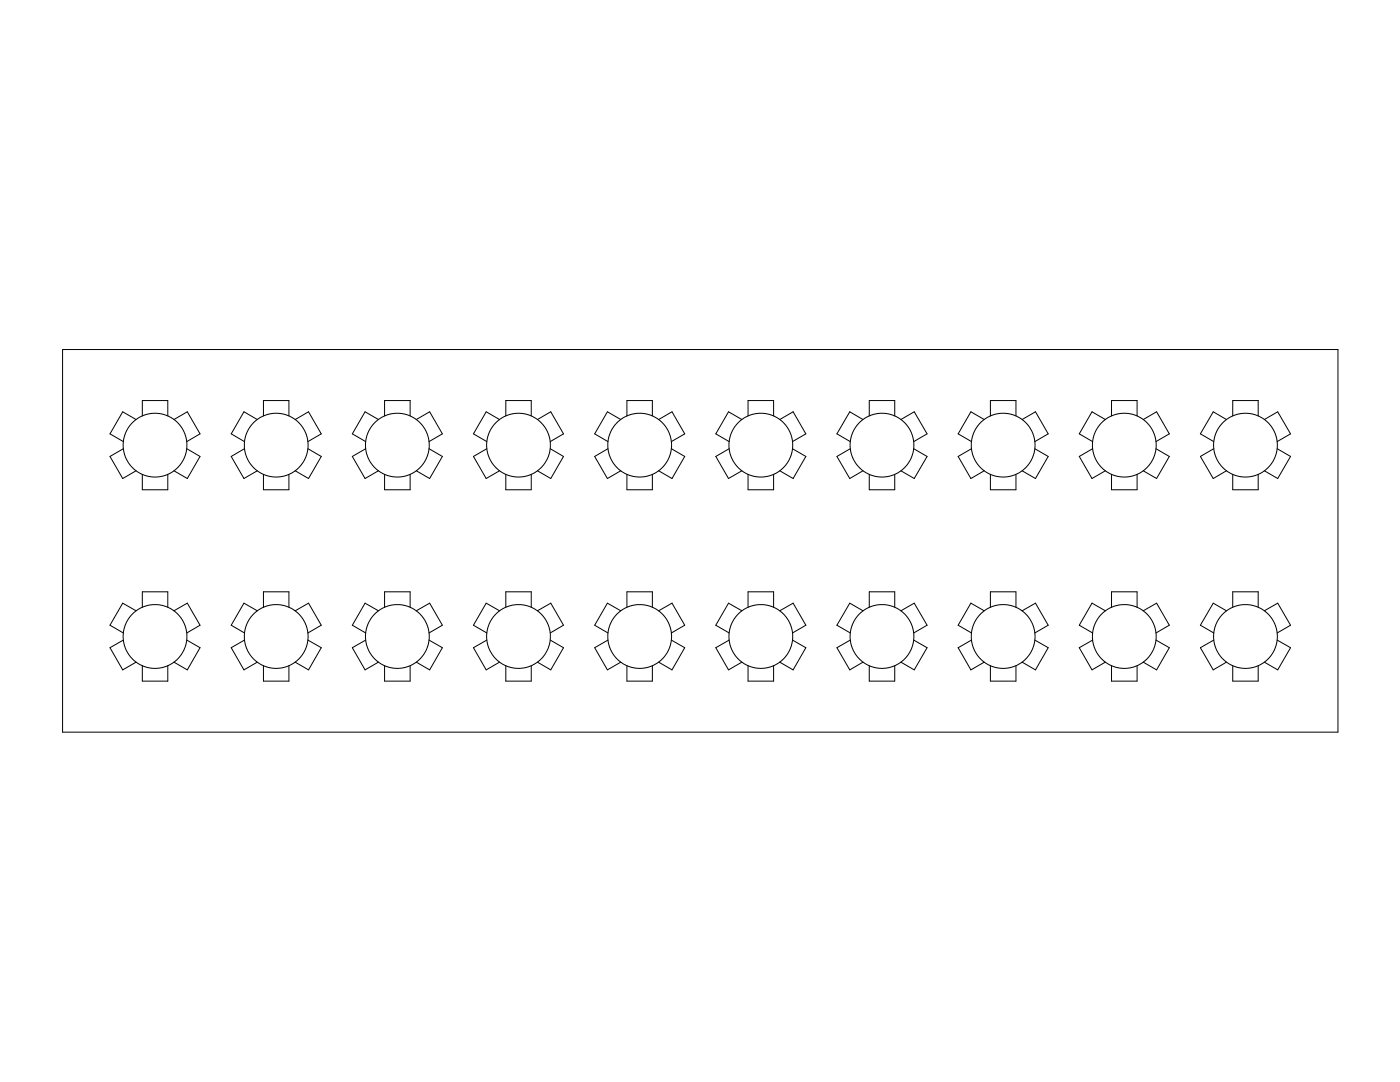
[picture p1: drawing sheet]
<svg xmlns="http://www.w3.org/2000/svg" width="279mm" height="216mm" viewBox="0 0 279 216" stroke-linecap="round" stroke-linejoin="round" font-family="sans-serif">
<g fill="none" stroke="#000" stroke-width=".2">
<path d="M12.5 69.7h254.5v76.4h-254.5zM24.6 89.5l-2.7 1.6 2.6 4.4 2.7-1.6M27.2 83.7l-2.7-1.5-2.6 4.4 2.7 1.5M28.4 83v-3.1h5.1v3.1M28.4 94.7v3h5.1v-3M34.7 83.7l2.7-1.5 2.5 4.4-2.6 1.5M37.3 89.5l2.6 1.6-2.5 4.4-2.7-1.6M48.8 89.5l-2.7 1.6 2.6 4.4 2.7-1.6M51.4 83.7l-2.7-1.5-2.6 4.4 2.7 1.5M52.6 83v-3.1h5.1v3.1M52.6 94.7v3h5.1v-3M58.9 83.7l2.7-1.5 2.5 4.4-2.7 1.5"/>
<path d="M61.4 89.5l2.7 1.6-2.5 4.4-2.7-1.6M73 89.5l-2.7 1.6 2.6 4.4 2.6-1.6M75.5 83.7l-2.6-1.5-2.6 4.4 2.7 1.5M76.8 83v-3.1h5.1v3.1M76.8 94.7v3h5.1v-3M83.1 83.7l2.6-1.5 2.6 4.4-2.7 1.5M85.6 89.5l2.7 1.6-2.6 4.4-2.6-1.6M97.2 89.5l-2.7 1.6 2.5 4.4 2.7-1.6M99.7 83.7l-2.7-1.5-2.5 4.4 2.7 1.5M100.9 83v-3.1h5.1v3.1M100.9 94.7v3h5.1v-3M107.3 83.7l2.6-1.5 2.6 4.4-2.7 1.5"/>
<path d="M109.8 89.5l2.7 1.6-2.6 4.4-2.6-1.6M121.3 89.5l-2.6 1.6 2.5 4.4 2.7-1.6M123.9 83.7l-2.7-1.5-2.5 4.4 2.6 1.5M125.1 83v-3.1h5.1v3.1M125.1 94.7v3h5.1v-3M131.4 83.7l2.7-1.5 2.6 4.4-2.7 1.5M134 89.5l2.7 1.6-2.6 4.4-2.7-1.6M145.5 89.5l-2.6 1.6 2.5 4.4 2.7-1.6M148.1 83.7l-2.7-1.5-2.5 4.4 2.6 1.5M149.3 83v-3.1h5.1v3.1M149.3 94.7v3h5.1v-3M155.6 83.7l2.7-1.5 2.5 4.4-2.6 1.5"/>
<path d="M158.2 89.5l2.6 1.6-2.5 4.4-2.7-1.6M169.7 89.5l-2.7 1.6 2.6 4.4 2.6-1.6M172.2 83.7l-2.6-1.5-2.6 4.4 2.7 1.5M173.5 83v-3.1h5.1v3.1M173.5 94.7v3h5.1v-3M179.8 83.7l2.7-1.5 2.5 4.4-2.6 1.5M182.4 89.5l2.6 1.6-2.5 4.4-2.7-1.6M193.9 89.5l-2.7 1.6 2.6 4.4 2.6-1.6M196.4 83.7l-2.6-1.5-2.6 4.4 2.7 1.5M197.7 83v-3.1h5.1v3.1M197.7 94.7v3h5.1v-3M204 83.7l2.7-1.5 2.5 4.4-2.7 1.5"/>
<path d="M206.5 89.5l2.7 1.6-2.5 4.4-2.7-1.6M218.1 89.5l-2.7 1.6 2.5 4.4 2.7-1.6M220.6 83.7l-2.7-1.5-2.5 4.4 2.7 1.5M221.8 83v-3.1h5.1v3.1M221.8 94.7v3h5.1v-3M228.2 83.7l2.6-1.5 2.6 4.4-2.7 1.5M230.7 89.5l2.7 1.6-2.6 4.4-2.6-1.6M242.2 89.5l-2.6 1.6 2.5 4.4 2.7-1.6M244.8 83.7l-2.7-1.5-2.5 4.4 2.6 1.5M246 83v-3.1h5.1v3.1M246 94.7v3h5.1v-3M252.3 83.7l2.7-1.5 2.6 4.4-2.7 1.5"/>
<path d="M254.9 89.5l2.7 1.6-2.6 4.4-2.7-1.6M24.6 127.7l-2.7 1.5 2.6 4.5 2.7-1.6M27.2 121.9l-2.7-1.5-2.6 4.4 2.7 1.5M28.4 132.8v3.1h5.1v-3.1M28.4 121.2v-3.1h5.1v3.1M34.7 121.9l2.7-1.5 2.5 4.4-2.6 1.5M37.3 127.7l2.6 1.5-2.5 4.5-2.7-1.6M48.8 127.7l-2.7 1.5 2.6 4.5 2.7-1.6M51.4 121.9l-2.7-1.5-2.6 4.4 2.7 1.5M52.6 132.8v3.1h5.1v-3.1M52.6 121.2v-3.1h5.1v3.1M58.9 121.9l2.7-1.5 2.5 4.4-2.7 1.5"/>
<path d="M61.4 127.7l2.7 1.5-2.5 4.5-2.7-1.6M73 127.7l-2.7 1.5 2.6 4.5 2.6-1.6M75.5 121.9l-2.6-1.5-2.6 4.4 2.7 1.5M76.8 132.8v3.1h5.1v-3.1M76.8 121.2v-3.1h5.1v3.1M83.1 121.9l2.6-1.5 2.6 4.4-2.7 1.5M85.6 127.7l2.7 1.5-2.6 4.5-2.6-1.6M97.2 127.7l-2.7 1.5 2.5 4.5 2.7-1.6M99.7 121.9l-2.7-1.5-2.5 4.4 2.7 1.5M100.9 132.8v3.1h5.1v-3.1M100.9 121.2v-3.1h5.1v3.1M107.3 121.9l2.6-1.5 2.6 4.4-2.7 1.5"/>
<path d="M109.8 127.7l2.7 1.5-2.6 4.5-2.6-1.6M121.3 127.7l-2.6 1.5 2.5 4.5 2.7-1.6M123.9 121.9l-2.7-1.5-2.5 4.4 2.6 1.5M125.1 132.8v3.1h5.1v-3.1M125.1 121.2v-3.1h5.1v3.1M131.4 121.9l2.7-1.5 2.6 4.4-2.7 1.5M134 127.7l2.7 1.5-2.6 4.5-2.7-1.6M145.5 127.7l-2.6 1.5 2.5 4.5 2.7-1.6M148.1 121.9l-2.7-1.5-2.5 4.4 2.6 1.5M149.3 132.8v3.1h5.1v-3.1M149.3 121.2v-3.1h5.1v3.1M155.6 121.9l2.7-1.5 2.5 4.4-2.6 1.5"/>
<path d="M158.2 127.7l2.6 1.5-2.5 4.5-2.7-1.6M169.7 127.7l-2.7 1.5 2.6 4.5 2.6-1.6M172.2 121.9l-2.6-1.5-2.6 4.4 2.7 1.5M173.5 132.8v3.1h5.1v-3.1M173.5 121.2v-3.1h5.1v3.1M179.8 121.9l2.7-1.5 2.5 4.4-2.6 1.5M182.4 127.7l2.6 1.5-2.5 4.5-2.7-1.6M193.9 127.7l-2.7 1.5 2.6 4.5 2.6-1.6M196.4 121.9l-2.6-1.5-2.6 4.4 2.7 1.5M197.7 132.8v3.1h5.1v-3.1M197.7 121.2v-3.1h5.1v3.1M204 121.9l2.7-1.5 2.5 4.4-2.7 1.5"/>
<path d="M206.5 127.7l2.7 1.5-2.5 4.5-2.7-1.6M218.1 127.7l-2.7 1.5 2.5 4.5 2.7-1.6M220.6 121.9l-2.7-1.5-2.5 4.4 2.7 1.5M221.8 132.8v3.1h5.1v-3.1M221.8 121.2v-3.1h5.1v3.1M228.2 121.9l2.6-1.5 2.6 4.4-2.7 1.5M230.7 127.7l2.7 1.5-2.6 4.5-2.6-1.6M242.2 127.7l-2.6 1.5 2.5 4.5 2.7-1.6M244.8 121.9l-2.7-1.5-2.5 4.4 2.6 1.5M246 132.8v3.1h5.1v-3.1M246 121.2v-3.1h5.1v3.1M252.3 121.9l2.7-1.5 2.6 4.4-2.7 1.5"/>
<path d="M254.9 127.7l2.7 1.5-2.6 4.5-2.7-1.6"/>
<circle cx="30.9" cy="88.8" r="6.4"/>
<circle cx="55.1" cy="88.8" r="6.4"/>
<circle cx="79.3" cy="88.8" r="6.4"/>
<circle cx="103.5" cy="88.8" r="6.4"/>
<circle cx="127.7" cy="88.8" r="6.4"/>
<circle cx="151.8" cy="88.8" r="6.4"/>
<circle cx="176" cy="88.8" r="6.4"/>
<circle cx="200.2" cy="88.8" r="6.4"/>
<circle cx="224.4" cy="88.8" r="6.4"/>
<circle cx="248.6" cy="88.8" r="6.4"/>
<circle cx="30.9" cy="127" r="6.4"/>
<circle cx="55.1" cy="127" r="6.4"/>
<circle cx="79.3" cy="127" r="6.4"/>
<circle cx="103.5" cy="127" r="6.4"/>
<circle cx="127.7" cy="127" r="6.4"/>
<circle cx="151.8" cy="127" r="6.4"/>
<circle cx="176" cy="127" r="6.4"/>
<circle cx="200.2" cy="127" r="6.4"/>
<circle cx="224.4" cy="127" r="6.4"/>
<circle cx="248.6" cy="127" r="6.4"/>
</g>
</svg>
